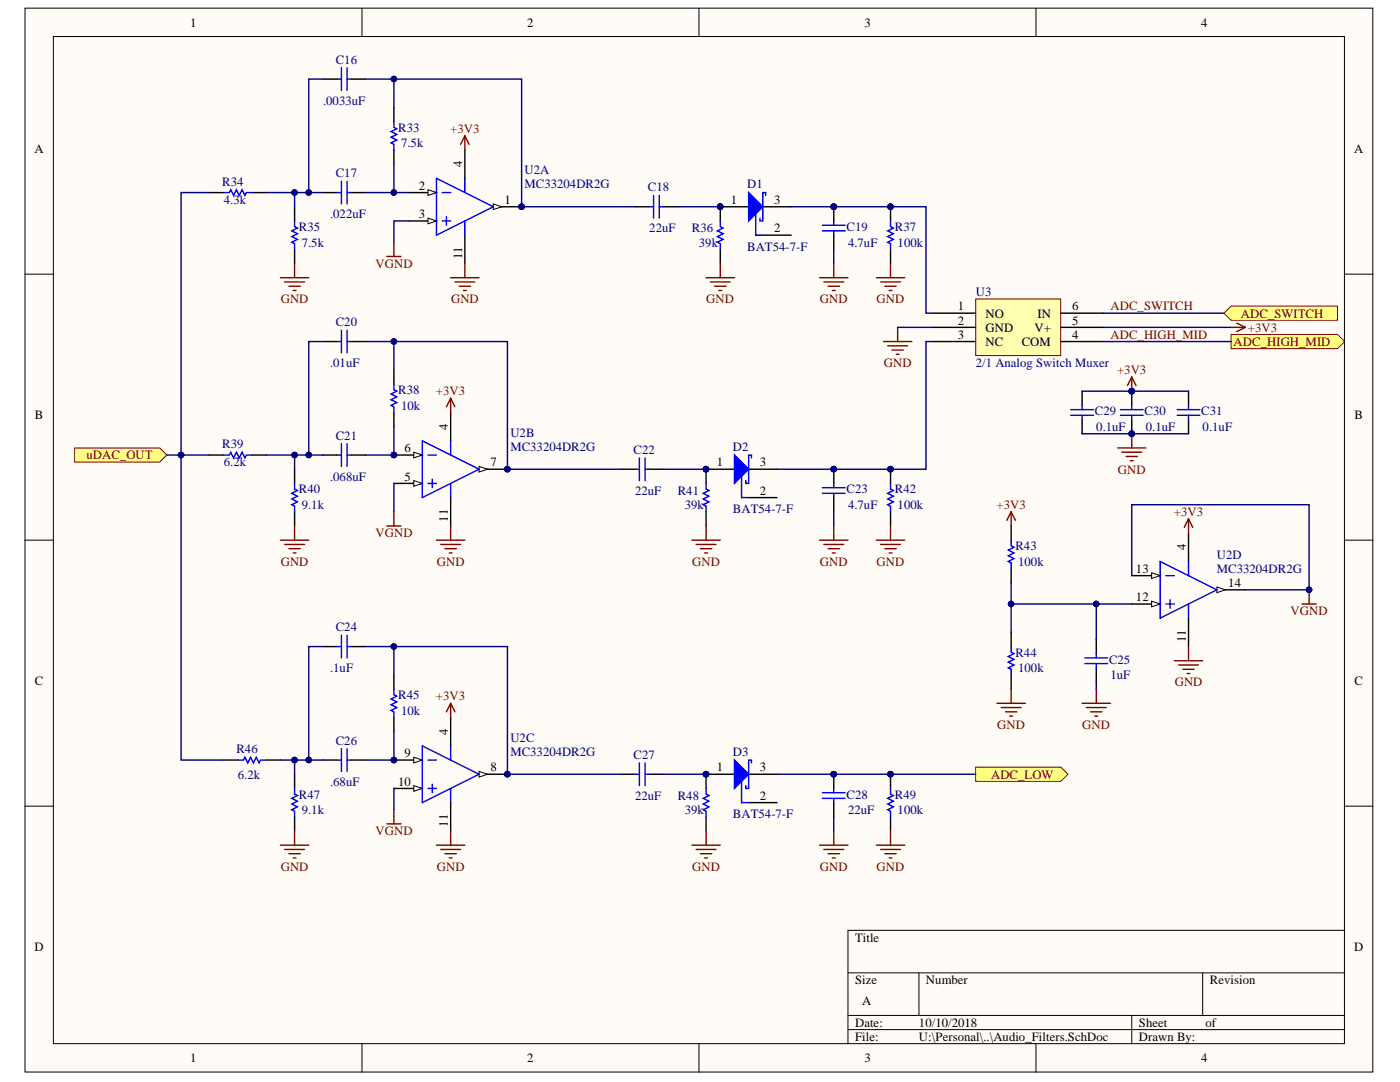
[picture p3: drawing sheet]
<svg xmlns="http://www.w3.org/2000/svg" width="279mm" height="216mm" viewBox="0 0 279 216" stroke-linecap="round" stroke-linejoin="round" font-family="sans-serif">
<defs><g id="words">
<g font-size="2.5">
<text x="38" y="5.3">1</text>
<text x="105.2" y="5.3">2</text>
<text x="172.5" y="5.3">3</text>
<text x="239.7" y="5.3">4</text>
<text x="6.9" y="30.4">A</text>
<text x="92.2" y="33.4" transform="rotate(-90 92.2 33.4)">4</text>
<text x="270.2" y="30.4">A</text>
<text x="83.6" y="37.9">2</text>
<text x="100.7" y="40.7">1</text>
<text x="145.9" y="40.7">1</text>
<text x="154.5" y="40.7">3</text>
<text x="83.6" y="43.5">3</text>
<text x="154.5" y="46.4">2</text>
<text x="92.2" y="51.7" transform="rotate(-90 92.2 51.7)">11</text>
<text x="191.2" y="61.9">1</text>
<text x="191.2" y="64.8">2</text>
<text x="196.7" y="63.4">NO</text>
<text x="207" y="63.4">IN</text>
<text x="214" y="64.8">5</text>
<text x="214" y="61.9">6</text>
<text x="191.2" y="67.6">3</text>
<text x="196.7" y="66.2">GND</text>
<text x="196.7" y="69">NC</text>
<text x="203.9" y="69">COM</text>
<text x="206.4" y="66.2">V+</text>
<text x="214" y="67.6">4</text>
<text x="7" y="83.5">B</text>
<text x="270.3" y="83.5">B</text>
<text x="89.4" y="85.7" transform="rotate(-90 89.4 85.7)">4</text>
<text x="80.8" y="95.9">5</text>
<text x="80.8" y="90.2">6</text>
<text x="97.9" y="93.1">7</text>
<text x="143" y="93.1">1</text>
<text x="151.7" y="93.1">3</text>
<text x="151.7" y="98.7">2</text>
<text x="89.4" y="104.1" transform="rotate(-90 89.4 104.1)">11</text>
<text x="236.6" y="109.8" transform="rotate(-90 236.6 109.8)">4</text>
<text x="226.7" y="120">12</text>
<text x="226.7" y="114.3">13</text>
<text x="245.1" y="117.2">14</text>
<text x="236.6" y="128.2" transform="rotate(-90 236.6 128.2)">11</text>
<text x="7" y="136.6">C</text>
<text x="270.3" y="136.6">C</text>
<text x="89.4" y="146.6" transform="rotate(-90 89.4 146.6)">4</text>
<text x="80.8" y="151.1">9</text>
<text x="97.9" y="153.9">8</text>
<text x="143" y="153.9">1</text>
<text x="151.7" y="153.9">3</text>
<text x="79.4" y="156.8">10</text>
<text x="151.7" y="159.6">2</text>
<text x="89.4" y="165" transform="rotate(-90 89.4 165)">11</text>
<text x="6.9" y="189.7">D</text>
<text x="170.6" y="187.9">Title</text>
<text x="270.2" y="189.7">D</text>
<text x="170.6" y="196.4">Size</text>
<text x="184.8" y="196.4">Number</text>
<text x="241.5" y="196.4">Revision</text>
<text x="172.1" y="200.6">A</text>
<text x="170.6" y="204.9">Date:</text>
<text x="170.6" y="207.7">File:</text>
<text x="183.4" y="204.9">10/10/2018</text>
<text x="183.4" y="207.7">U:\Personal\..\Audio_Filters.SchDoc</text>
<text x="227.3" y="204.9">Sheet</text>
<text x="227.3" y="207.7">Drawn By:</text>
<text x="240.6" y="204.9">of</text>
<text x="38" y="212">1</text>
<text x="105.2" y="212">2</text>
<text x="172.5" y="212">3</text>
<text x="239.7" y="212">4</text>
</g>
<g font-size="2.5" fill="#000080">
<text x="67" y="12.7">C16</text>
<text x="64.5" y="20.9">.0033uF</text>
<text x="79.5" y="26.3">R33</text>
<text x="80" y="29.4">7.5k</text>
<text x="67" y="35.3">C17</text>
<text x="104.7" y="34.7">U2A</text>
<text x="44.4" y="37">R34</text>
<text x="44.6" y="40.7">4.3k</text>
<text x="104.7" y="37.6">MC33204DR2G</text>
<text x="129.3" y="38.2">C18</text>
<text x="149.1" y="37.6">D1</text>
<text x="59.7" y="46.1">R35</text>
<text x="65.9" y="43.5">.022uF</text>
<text x="129.6" y="46.4">22uF</text>
<text x="138.1" y="46.4">R36</text>
<text x="168.9" y="46.1">C19</text>
<text x="178.6" y="46.1">R37</text>
<text x="60.2" y="49.2">7.5k</text>
<text x="139.5" y="49.2">39k</text>
<text x="149.1" y="50">BAT54-7-F</text>
<text x="169.2" y="49.2">4.7uF</text>
<text x="179.1" y="49.2">100k</text>
<text x="194.7" y="59.1">U3</text>
<text x="67" y="65">C20</text>
<text x="65.9" y="73.2">.01uF</text>
<text x="194.7" y="73.2">2/1 Analog Switch Muxer</text>
<text x="79.5" y="78.7">R38</text>
<text x="80" y="81.7">10k</text>
<text x="218.5" y="82.9">C29</text>
<text x="228.4" y="82.9">C30</text>
<text x="239.7" y="82.9">C31</text>
<text x="44.4" y="89.4">R39</text>
<text x="67" y="87.7">C21</text>
<text x="101.8" y="87.2">U2B</text>
<text x="101.8" y="90">MC33204DR2G</text>
<text x="146.3" y="90">D2</text>
<text x="218.8" y="86">0.1uF</text>
<text x="228.7" y="86">0.1uF</text>
<text x="240" y="86">0.1uF</text>
<text x="44.6" y="93.1">6.2k</text>
<text x="65.9" y="95.9">.068uF</text>
<text x="126.5" y="90.5">C22</text>
<text x="59.7" y="98.4">R40</text>
<text x="60.2" y="101.6">9.1k</text>
<text x="126.8" y="98.7">22uF</text>
<text x="135.2" y="98.7">R41</text>
<text x="136.6" y="101.6">39k</text>
<text x="168.9" y="98.4">C23</text>
<text x="169.2" y="101.6">4.7uF</text>
<text x="178.6" y="98.4">R42</text>
<text x="179.1" y="101.6">100k</text>
<text x="146.3" y="102.4">BAT54-7-F</text>
<text x="202.6" y="109.8">R43</text>
<text x="203.2" y="112.9">100k</text>
<text x="242.8" y="111.5">U2D</text>
<text x="242.8" y="114.3">MC33204DR2G</text>
<text x="67" y="125.9">C24</text>
<text x="202.6" y="131">R44</text>
<text x="65.9" y="134.1">.1uF</text>
<text x="203.2" y="134.1">100k</text>
<text x="221.3" y="132.4">C25</text>
<text x="221.6" y="135.5">1uF</text>
<text x="79.5" y="139.5">R45</text>
<text x="80" y="142.6">10k</text>
<text x="67" y="148.6">C26</text>
<text x="101.8" y="148">U2C</text>
<text x="47.2" y="150.3">R46</text>
<text x="47.5" y="155.4">6.2k</text>
<text x="101.8" y="150.8">MC33204DR2G</text>
<text x="126.5" y="151.4">C27</text>
<text x="146.3" y="150.8">D3</text>
<text x="59.7" y="159.3">R47</text>
<text x="65.9" y="156.8">.68uF</text>
<text x="126.8" y="159.6">22uF</text>
<text x="135.2" y="159.6">R48</text>
<text x="168.9" y="159.3">C28</text>
<text x="178.6" y="159.3">R49</text>
<text x="60.2" y="162.4">9.1k</text>
<text x="136.6" y="162.4">39k</text>
<text x="146.3" y="163.3">BAT54-7-F</text>
<text x="169.2" y="162.4">22uF</text>
<text x="179.1" y="162.4">100k</text>
</g>
<g font-size="2.5" fill="#800000">
<text x="89.8" y="26.5">+3V3</text>
<text x="74.9" y="53.4">VGND</text>
<text x="56" y="60.5">GND</text>
<text x="90" y="60.5">GND</text>
<text x="141" y="60.5">GND</text>
<text x="163.6" y="60.5">GND</text>
<text x="174.9" y="60.5">GND</text>
<text x="221.6" y="61.9">ADC_SWITCH</text>
<text x="247.6" y="63.4">ADC_SWITCH</text>
<text x="221.6" y="67.6">ADC_HIGH_MID</text>
<text x="246.2" y="69">ADC_HIGH_MID</text>
<text x="249.1" y="66.2">+3V3</text>
<text x="176.4" y="73.2">GND</text>
<text x="222.9" y="74.7">+3V3</text>
<text x="87" y="78.9">+3V3</text>
<text x="17.2" y="91.7">uDAC_OUT</text>
<text x="223.1" y="94.5">GND</text>
<text x="198.9" y="101.6">+3V3</text>
<text x="74.9" y="107.2">VGND</text>
<text x="234.3" y="103">+3V3</text>
<text x="56" y="112.9">GND</text>
<text x="87.2" y="112.9">GND</text>
<text x="138.1" y="112.9">GND</text>
<text x="163.6" y="112.9">GND</text>
<text x="174.9" y="112.9">GND</text>
<text x="257.6" y="122.8">VGND</text>
<text x="234.4" y="136.9">GND</text>
<text x="87" y="139.8">+3V3</text>
<text x="199" y="145.4">GND</text>
<text x="216" y="145.4">GND</text>
<text x="197.8" y="155.4">ADC_LOW</text>
<text x="74.9" y="166.7">VGND</text>
<text x="56" y="173.7">GND</text>
<text x="87.2" y="173.7">GND</text>
<text x="138.1" y="173.7">GND</text>
<text x="163.6" y="173.7">GND</text>
<text x="174.9" y="173.7">GND</text>
</g>
</g></defs>
<g fill="#fffcf8" stroke="#000" stroke-width=".2">
<path d="M5 1.6h269v212.3h-269z"/>
<path d="M10.7 7.3h257.6v201h-257.6z"/>
</g>
<g fill="none" stroke="#000" stroke-width=".2">
<path d="M72.2 1.6v5.7M139.5 1.6v5.7M206.8 1.6v5.7M5 54.7h5.7M268.3 54.7h5.7M5 107.8h5.7M268.3 107.8h5.7M5 160.9h5.7M268.3 160.9h5.7M169.2 194.1h99.1M183.4 194.1v8.5M240 194.1v8.5"/>
<path d="M268.3 185.6h-99.1v22.7M72.2 208.3v5.6M139.5 208.3v5.6M169.2 202.6h99.1M169.2 205.4h99.1M206.8 208.3v5.6M225.9 202.6v5.7"/>
</g>
<path d="M98.4 41.3h5.7" fill="none" stroke="#000" stroke-width=".28"/>
<path d="M98.4 40.7l1.7 .6-1.7 .5z" fill="#fffcf8"/>
<path d="M98.4 40.7l1.7 .6-1.7 .5z" fill="none" stroke="#000" stroke-width=".2"/>
<circle cx="104.1" cy="41.2" r=".55" fill="#000080" stroke="#000080" stroke-width=".2"/>
<path d="M81.4 38.4h5.7" fill="none" stroke="#000" stroke-width=".28"/>
<path d="M85.4 37.9l1.7 .5-1.7 .6z" fill="#fffcf8"/>
<path d="M85.4 37.9l1.7 .5-1.7 .6z" fill="none" stroke="#000" stroke-width=".2"/>
<path d="M81.4 44.1h5.7" fill="none" stroke="#000" stroke-width=".28"/>
<path d="M85.4 43.5l1.7 .6-1.7 .6z" fill="#fffcf8"/>
<path d="M85.4 43.5l1.7 .6-1.7 .6z" fill="none" stroke="#000" stroke-width=".2"/>
<path d="M87.1 35.6l11.3 5.7-11.3 5.6zM88.2 38.4h1.7M92.8 35.6v2.8M88.2 44.1h1.7M89.1 43.2v1.7M92.8 44.1v2.8" fill="none" stroke="#00f" stroke-width=".28"/>
<path d="M92.8 29.9v5.7M92.8 46.9v5.7M78.6 96.5h5.7" fill="none" stroke="#000" stroke-width=".28"/>
<circle cx="104.1" cy="41.2" r=".55" fill="#000080" stroke="#000080" stroke-width=".2"/>
<path d="M82.6 95.9l1.7 .6-1.7 .5z" fill="#fffcf8"/>
<path d="M82.6 95.9l1.7 .6-1.7 .5z" fill="none" stroke="#000" stroke-width=".2"/>
<path d="M78.6 90.8h5.7" fill="none" stroke="#000" stroke-width=".28"/>
<path d="M82.6 90.2l1.7 .6-1.7 .6z" fill="#fffcf8"/>
<path d="M82.6 90.2l1.7 .6-1.7 .6z" fill="none" stroke="#000" stroke-width=".2"/>
<circle cx="78.6" cy="90.8" r=".55" fill="#000080" stroke="#000080" stroke-width=".2"/>
<path d="M95.6 93.6h5.7" fill="none" stroke="#000" stroke-width=".28"/>
<path d="M95.6 93.1l1.7 .5-1.7 .6z" fill="#fffcf8"/>
<path d="M95.6 93.1l1.7 .5-1.7 .6z" fill="none" stroke="#000" stroke-width=".2"/>
<g fill="#000080" stroke="#000080" stroke-width=".2">
<circle cx="101.3" cy="93.6" r=".55"/>
<circle cx="78.6" cy="90.8" r=".55"/>
</g>
<path d="M84.3 88l11.3 5.6-11.3 5.7zM85.4 90.8h1.7M85.4 96.5h1.7M86.3 95.6v1.7M89.9 88v2.8M89.9 96.5v2.8" fill="none" stroke="#00f" stroke-width=".28"/>
<path d="M89.9 82.3v5.7M89.9 99.3v5.7M95.6 154.5h5.7" fill="none" stroke="#000" stroke-width=".28"/>
<path d="M95.6 153.9l1.7 .6-1.7 .6z" fill="#fffcf8"/>
<path d="M95.6 153.9l1.7 .6-1.7 .6z" fill="none" stroke="#000" stroke-width=".2"/>
<circle cx="101.3" cy="154.5" r=".55" fill="#000080" stroke="#000080" stroke-width=".2"/>
<path d="M78.6 151.7h5.7" fill="none" stroke="#000" stroke-width=".28"/>
<path d="M82.6 151.1l1.7 .6-1.7 .5z" fill="#fffcf8"/>
<path d="M82.6 151.1l1.7 .6-1.7 .5z" fill="none" stroke="#000" stroke-width=".2"/>
<circle cx="78.6" cy="151.6" r=".55" fill="#000080" stroke="#000080" stroke-width=".2"/>
<path d="M78.6 157.3h5.7" fill="none" stroke="#000" stroke-width=".28"/>
<path d="M82.6 156.8l1.7 .5-1.7 .6z" fill="#fffcf8"/>
<path d="M82.6 156.8l1.7 .5-1.7 .6z" fill="none" stroke="#000" stroke-width=".2"/>
<path d="M84.3 148.8l11.3 5.7-11.3 5.7zM85.4 151.7h1.7M85.4 157.3h1.7M86.3 156.5v1.7M89.9 148.8v2.9M89.9 157.3v2.9" fill="none" stroke="#00f" stroke-width=".28"/>
<path d="M225.9 120.5h5.6M89.9 143.2v5.6M89.9 160.2v5.6" fill="none" stroke="#000" stroke-width=".28"/>
<g fill="#000080" stroke="#000080" stroke-width=".2">
<circle cx="101.3" cy="154.5" r=".55"/>
<circle cx="78.6" cy="151.6" r=".55"/>
</g>
<path d="M229.8 120l1.7 .5-1.7 .6z" fill="#fffcf8"/>
<path d="M229.8 120l1.7 .5-1.7 .6z" fill="none" stroke="#000" stroke-width=".2"/>
<path d="M225.9 114.9h5.6" fill="none" stroke="#000" stroke-width=".28"/>
<path d="M229.8 114.3l1.7 .6-1.7 .5z" fill="#fffcf8"/>
<path d="M229.8 114.3l1.7 .6-1.7 .5z" fill="none" stroke="#000" stroke-width=".2"/>
<path d="M242.9 117.7h5.6" fill="none" stroke="#000" stroke-width=".28"/>
<path d="M242.9 117.1l1.7 .6-1.7 .6z" fill="#fffcf8"/>
<path d="M242.9 117.1l1.7 .6-1.7 .6z" fill="none" stroke="#000" stroke-width=".2"/>
<g fill="none" stroke="#00f" stroke-width=".28">
<path d="M67.3 15.8h.8M68.1 13.5v4.5M69.3 13.5v4.5M69.3 15.8h.8M44.6 38.4h1.2l.2-.5 .6 1.1 .6-1.1 .5 1.1 .6-1.1 .6 1.1 .3-.6h1.1M67.3 38.4h.8M68.1 36.2v4.5M69.3 36.2v4.5M69.3 38.4h.8M78.6 24.3v1.1l.6 .3-1.2 .6 1.2 .5-1.2 .6 1.2 .6-1.2 .5 .6 .3v1.1M130.4 39v4.5M131.6 39v4.5"/>
<path d="M58.8 44.1v1.1l.6 .3-1.2 .6 1.2 .5-1.2 .6 1.2 .6-1.2 .5 .6 .3v1.2M129.6 41.3h.8M131.6 41.3h.8M143.7 44.1v1.1l.6 .3-1.1 .6 1.1 .5-1.1 .6 1.1 .6-1.1 .5 .5 .3v1.2M164.1 44.9h4.6M164.1 46.1h4.6M166.4 44.1v.8M166.4 46.1v.8M177.7 44.1v1.1l.6 .3-1.1 .6 1.1 .5-1.1 .6 1.1 .6-1.1 .5 .5 .3v1.2M67.3 68.2h.8M68.1 65.9v4.5M69.3 65.9v4.5"/>
<path d="M69.3 68.2h.8M78.6 76.6v1.2l.6 .3-1.2 .5 1.2 .6-1.2 .6 1.2 .5-1.2 .6 .6 .3v1.1M44.6 90.8h1.2l.2-.6 .6 1.2 .6-1.2 .5 1.2 .6-1.2 .6 1.2 .3-.6h1.1M58.8 96.5v1.1l.6 .3-1.2 .5 1.2 .6-1.2 .6 1.2 .5-1.2 .6 .6 .3v1.1M67.3 90.8h.8M68.1 88.5v4.6M69.3 88.5v4.6M69.3 90.8h.8M126.8 93.6h.8M127.6 91.4v4.5M128.7 91.4v4.5M128.7 93.6h.9"/>
<path d="M140.9 96.5v1.1l.6 .3-1.2 .5 1.2 .6-1.2 .6 1.2 .5-1.2 .6 .6 .3v1.1M164.1 97.3h4.6M164.1 98.4h4.6M166.4 96.5v.8M166.4 98.4v.9M177.7 96.5v1.1l.6 .3-1.1 .5 1.1 .6-1.1 .6 1.1 .5-1.1 .6 .5 .3v1.1M201.8 107.8v1.1l.6 .3-1.2 .6 1.2 .5-1.2 .6 1.2 .6-1.2 .5 .6 .3v1.1M231.5 112l11.4 5.7-11.4 5.7zM232.7 114.9h1.7M233.5 119.7v1.7M237.2 112v2.9M67.3 129h.8"/>
<path d="M68.1 126.8v4.5M69.3 126.8v4.5M69.3 129h.8M78.6 137.5v1.1l.6 .3-1.2 .6 1.2 .6-1.2 .5 1.2 .6-1.2 .6 .6 .2v1.2M201.8 129v1.1l.6 .3-1.2 .6 1.2 .6-1.2 .5 1.2 .6-1.2 .6 .6 .2v1.2M216.5 131.3h4.6M216.5 132.4h4.6M218.8 130.4v.9M218.8 132.4v.9M232.7 120.5h1.7M237.2 120.5v2.9M47.5 151.7h1.1l.3-.6 .5 1.1 .6-1.1 .6 1.1 .5-1.1 .6 1.1 .3-.5h1.1"/>
<path d="M58.8 157.3v1.2l.6 .2-1.2 .6 1.2 .6-1.2 .5 1.2 .6-1.2 .6 .6 .3v1.1M67.3 151.7h.8M68.1 149.4v4.5M69.3 149.4v4.5M69.3 151.7h.8M126.8 154.5h.8M127.6 152.2v4.6M128.7 152.2v4.6M128.7 154.5h.9M140.9 157.3v1.2l.6 .2-1.2 .6 1.2 .6-1.2 .5 1.2 .6-1.2 .6 .6 .3v1.1M164.1 158.2h4.6M164.1 159.3h4.6"/>
<path d="M166.4 157.3v.9M166.4 159.3v.9M177.7 157.3v1.2l.6 .2-1.1 .6 1.1 .6-1.1 .5 1.1 .6-1.1 .6 .5 .3v1.1"/>
</g>
<g fill="none" stroke="#000" stroke-width=".28">
<path d="M64.5 15.8h2.8M70.1 15.8h2.9M41.8 38.4h2.8M50.3 38.4h2.8M64.5 38.4h2.8M70.1 38.4h2.9M78.6 21.4v2.9M78.6 29.9v2.9M58.8 41.3v2.8M58.8 49.8v2.8M126.8 41.3h2.8M132.4 41.3h2.8"/>
<path d="M143.7 49.8v2.8M149.4 41.3h-5.7v2.8M152.2 41.3h5.7M166.4 41.3v2.8M166.4 46.9v2.9M177.7 41.3v2.8M177.7 49.8v2.8M64.5 68.2h2.8M70.1 68.2h2.9M78.6 73.8v2.8M41.8 90.8h2.8M50.3 90.8h2.8"/>
<path d="M58.8 93.6v2.9M64.5 90.8h2.8M70.1 90.8h2.9M78.6 82.3v2.8M123.9 93.6h2.9M129.6 93.6h2.8M140.9 93.6v2.9M166.4 93.6v2.9M166.4 99.3v2.8M177.7 93.6v2.9M58.8 102.1v2.9M140.9 102.1v2.9"/>
<path d="M177.7 102.1v2.9M201.8 105v2.8M201.8 113.4v2.9M237.2 106.4v5.6M64.5 129h2.8M70.1 129h2.9M78.6 134.7v2.8M201.8 126.2v2.8M201.8 134.7v2.8M218.8 127.6v2.8M218.8 133.3v2.8M237.2 123.4v5.6"/>
<path d="M44.6 151.7h2.9M53.1 151.7h2.9M58.8 154.5v2.8M64.5 151.7h2.8M70.1 151.7h2.9M78.6 143.2v2.8M123.9 154.5h2.9M129.6 154.5h2.8M140.9 154.5v2.8M166.4 154.5v2.8M177.7 154.5v2.8M58.8 163v2.8"/>
<path d="M140.9 163v2.8M166.4 160.2v2.8M177.7 163v2.8"/>
</g>
<g fill="#000080" stroke="#000080" stroke-width=".2">
<circle cx="143.7" cy="41.2" r=".55"/>
<circle cx="177.7" cy="41.2" r=".55"/>
<circle cx="166.4" cy="41.2" r=".55"/>
<circle cx="140.9" cy="93.6" r=".55"/>
<circle cx="177.7" cy="93.6" r=".55"/>
<circle cx="166.4" cy="93.6" r=".55"/>
<circle cx="140.9" cy="154.5" r=".55"/>
<circle cx="177.7" cy="154.5" r=".55"/>
<circle cx="166.4" cy="154.5" r=".55"/>
</g>
<g fill="none" stroke="#800000" stroke-width=".28">
<path d="M56 55.4h5.6M56.8 56.3h4M57.7 57.1h2.2M58.5 58h.6M58.8 52.6v2.8M89.9 55.4h5.7M90.8 56.3h4M91.6 57.1h2.3M92.5 58h.6M92.8 52.6v2.8M140.9 55.4h5.7M141.8 56.3h3.9"/>
<path d="M142.6 57.1h2.3M143.5 58h.5M143.7 52.6v2.8M163.6 55.4h5.6M164.4 56.3h4M165.3 57.1h2.2M166.1 58h.6M166.4 52.6v2.8M174.9 55.4h5.7M175.7 56.3h4M176.6 57.1h2.3M177.4 58h.6"/>
<path d="M177.7 52.6v2.8M56 107.8h5.6M56.8 108.6h4M57.7 109.5h2.2M58.5 110.3h.6M58.8 105v2.8M87.1 107.8h5.7M88 108.6h3.9M88.8 109.5h2.3M89.7 110.3h.5M89.9 105v2.8M138.1 107.8h5.6"/>
<path d="M138.9 108.6h4M139.8 109.5h2.2M140.6 110.3h.6M140.9 105v2.8M163.6 107.8h5.6M164.4 108.6h4M165.3 109.5h2.2M166.1 110.3h.6M166.4 105v2.8M174.9 107.8h5.7M175.7 108.6h4M176.6 109.5h2.3"/>
<path d="M177.4 110.3h.6M177.7 105v2.8M201.8 137.5v2.8M218.8 137.5v2.8M234.4 131.8h5.6M235.2 132.7h4M236.1 133.5h2.2M236.9 134.4h.6M237.2 129v2.8M199 140.3h5.6M199.8 141.2h4M200.7 142h2.2"/>
<path d="M201.5 142.9h.6M216 140.3h5.6M216.8 141.2h4M217.7 142h2.2M218.5 142.9h.6M56 168.6h5.6M56.8 169.5h4M57.7 170.3h2.2M58.5 171.2h.6M58.8 165.8v2.8M87.1 168.6h5.7M88 169.5h3.9"/>
<path d="M88.8 170.3h2.3M89.7 171.2h.5M89.9 165.8v2.8M138.1 168.6h5.6M138.9 169.5h4M139.8 170.3h2.2M140.6 171.2h.6M140.9 165.8v2.8M163.6 168.6h5.6M164.4 169.5h4M165.3 170.3h2.2M166.1 171.2h.6"/>
<path d="M166.4 165.8v2.8M174.9 168.6h5.7M175.7 169.5h4M176.6 170.3h2.3M177.4 171.2h.6M177.7 165.8v2.8"/>
</g>
<path d="M149.4 38.4l2.8 2.9-2.8 2.8z" fill="#00f"/>
<path d="M149.4 38.4l2.8 2.9-2.8 2.8zM152.8 39v-.6h-.6v5.7h-.5v-.6M149.4 41.3h1.4v5.6h1.4" fill="none" stroke="#00f" stroke-width=".28"/>
<path d="M152.2 46.9h5.7M140.9 93.6h5.7M149.4 93.6h5.7" fill="none" stroke="#000" stroke-width=".28"/>
<g fill="#000080" stroke="#000080" stroke-width=".2">
<circle cx="143.7" cy="41.2" r=".55"/>
<circle cx="140.9" cy="93.6" r=".55"/>
</g>
<path d="M146.6 90.8l2.8 2.8-2.8 2.9z" fill="#00f"/>
<path d="M146.6 90.8l2.8 2.8-2.8 2.9zM146.6 93.6h1.4v5.7h1.4M150 91.4v-.6h-.6v5.7h-.6v-.6" fill="none" stroke="#00f" stroke-width=".28"/>
<path d="M149.4 99.3h5.7M140.9 154.5h5.7M149.4 154.5h5.7" fill="none" stroke="#000" stroke-width=".28"/>
<g fill="#000080" stroke="#000080" stroke-width=".2">
<circle cx="140.9" cy="93.6" r=".55"/>
<circle cx="140.9" cy="154.5" r=".55"/>
</g>
<path d="M146.6 151.7l2.8 2.8-2.8 2.8z" fill="#00f"/>
<path d="M146.6 151.7l2.8 2.8-2.8 2.8zM146.6 154.5h1.4v5.7h1.4M150 152.2v-.5h-.6v5.6h-.6v-.5" fill="none" stroke="#00f" stroke-width=".28"/>
<path d="M149.4 160.2h5.7" fill="none" stroke="#000" stroke-width=".28"/>
<circle cx="140.9" cy="154.5" r=".55" fill="#000080" stroke="#000080" stroke-width=".2"/>
<g fill="#ffff80" stroke="#800000" stroke-width=".2">
<path d="M14.9 89.4h17l1.4 1.4-1.4 1.4h-17z" fill-rule="evenodd"/>
<path d="M194.7 153.1h17l1.4 1.4-1.4 1.4h-17z" fill-rule="evenodd"/>
</g>
<g fill="none" stroke="#800000" stroke-width=".28">
<path d="M92.8 27.1l-.9 1.7M92.8 27.1l.8 1.7M92.8 27.1v2.8M77.2 51.2h2.8M78.6 48.3v2.9M89.9 79.5v2.8M89.9 79.5l-.8 1.7M89.9 79.5l.9 1.7M77.2 105h2.8M78.6 102.1v2.9M201.8 102.1l-.9 1.7M201.8 102.1l.8 1.7"/>
<path d="M201.8 102.1v2.9M237.2 103.5l-.9 1.7M237.2 103.5l.8 1.7M237.2 103.5v2.9M261.3 117.7v2.8M259.8 120.5h2.9M89.9 140.3l-.8 1.7M89.9 140.3l.9 1.7M89.9 140.3v2.9M77.2 164.4h2.8M78.6 161.6v2.8"/>
</g>
<circle cx="261.2" cy="117.7" r=".55" fill="#000080" stroke="#000080" stroke-width=".2"/>
<g fill="#ffff80" stroke="#800000" stroke-width=".2">
<path d="M245.7 66.7h21.2l1.4 1.5-1.4 1.4h-21.2z" fill-rule="evenodd"/>
<path d="M244.3 62.5l1.4-1.4h21.2v2.8h-21.2z" fill-rule="evenodd"/>
</g>
<path d="M176.3 68.2h5.7M177.2 69h3.9M178 69.9h2.3M178.9 70.7h.5M179.1 65.3v2.9M245.7 65.3h2.8M246.8 64.5l1.7 .8M248.5 65.3l-1.7 .9" fill="none" stroke="#800000" stroke-width=".28"/>
<path d="M194.7 59.7h17v11.3h-17z" fill="#ffffb0" stroke="#800000" stroke-width=".2"/>
<path d="M186.2 62.5h8.5M186.2 65.3h8.5M186.2 68.2h8.5M211.7 62.5h8.5M211.7 65.3h8.5M211.7 68.2h8.5M216 78.1v2.8M225.9 78.1v2.8M237.2 78.1v2.8M216 83.7v2.9M225.9 83.7v2.9M237.2 83.7v2.9" fill="none" stroke="#000" stroke-width=".28"/>
<path d="M213.7 81.7h4.5M213.7 82.9h4.5M216 80.9v.8M216 82.9v.8M223.6 81.7h4.5M223.6 82.9h4.5M225.9 80.9v.8M225.9 82.9v.8M234.9 81.7h4.6M234.9 82.9h4.6M237.2 80.9v.8M237.2 82.9v.8" fill="none" stroke="#00f" stroke-width=".28"/>
<g fill="#000080" stroke="#000080" stroke-width=".2">
<circle cx="225.9" cy="86.5" r=".55"/>
<circle cx="225.9" cy="78" r=".55"/>
<circle cx="58.8" cy="38.4" r=".55"/>
<circle cx="61.6" cy="38.4" r=".55"/>
<circle cx="78.6" cy="15.8" r=".55"/>
<circle cx="78.6" cy="38.4" r=".55"/>
<circle cx="143.7" cy="41.2" r=".55"/>
<circle cx="58.8" cy="90.8" r=".55"/>
<circle cx="61.6" cy="90.8" r=".55"/>
<circle cx="78.6" cy="68.1" r=".55"/>
<circle cx="78.6" cy="90.8" r=".55"/>
<circle cx="140.9" cy="93.6" r=".55"/>
<circle cx="78.6" cy="129" r=".55"/>
<circle cx="78.6" cy="151.6" r=".55"/>
<circle cx="61.6" cy="151.6" r=".55"/>
<circle cx="58.8" cy="151.6" r=".55"/>
<circle cx="261.2" cy="117.7" r=".55"/>
<circle cx="201.8" cy="120.5" r=".55"/>
<circle cx="218.8" cy="120.5" r=".55"/>
<circle cx="140.9" cy="154.5" r=".55"/>
<circle cx="101.3" cy="93.6" r=".55"/>
<circle cx="101.3" cy="154.5" r=".55"/>
<circle cx="166.4" cy="154.5" r=".55"/>
<circle cx="177.7" cy="154.5" r=".55"/>
<circle cx="36.1" cy="90.8" r=".55"/>
<circle cx="166.4" cy="41.2" r=".55"/>
<circle cx="166.4" cy="93.6" r=".55"/>
<circle cx="104.1" cy="41.2" r=".55"/>
<circle cx="177.7" cy="41.2" r=".55"/>
<circle cx="177.7" cy="93.6" r=".55"/>
</g>
<g fill="none" stroke="#000080" stroke-width=".28">
<path d="M64.5 15.8h-2.9v22.6M73 15.8h5.6v5.6M78.6 15.8h25.5v25.5h22.7M41.8 38.4h-5.7v113.3h8.5M53.1 38.4h11.4M58.8 38.4v2.9M73 38.4h8.4M78.6 32.8v5.6M81.4 44.1h-2.8v4.2M135.2 41.3h8.5M157.9 41.3h26.9v21.2h1.4M166.4 49.8v2.8"/>
<path d="M64.5 68.2h-2.9v22.6M73 68.2h5.6v5.6M78.6 68.2h22.7v25.4h22.6M179.1 65.3h7.1M186.2 68.2h-1.4v25.4h-29.7M216 78.1h21.2M220.2 62.5h24.1M220.2 65.3h25.5M220.2 68.2h25.5M33.3 90.8h8.5M53.1 90.8h11.4M58.8 90.8v2.8"/>
<path d="M78.6 85.1v5.7h-5.6M78.6 96.5v5.6M132.4 93.6h8.5M216 86.6h21.2M166.4 102.1v2.9M201.8 116.3v4.2h24.1M225.9 114.9v-14.2h35.4v17h-12.8M64.5 129h-2.9v22.7h2.9M73 129h5.6v5.7M78.6 129h22.7v25.5h22.6M201.8 120.5v5.7M218.8 120.5v7.1"/>
<path d="M218.8 136.1v1.4M56 151.7h2.8v2.8M58.8 151.7h2.8M78.6 146v5.7h-5.6M78.6 157.3v4.3M132.4 154.5h8.5M155.1 154.5h39.6M166.4 163v2.8"/>
</g>
<path d="M225.9 75.2l-.9 1.7M225.9 75.2l.8 1.7M225.9 75.2v2.9M223 89.4h5.7M223.9 90.2h3.9M224.7 91.1h2.3M225.6 91.9h.5M225.9 86.6v2.8" fill="none" stroke="#800000" stroke-width=".28"/>
<use href="#words"/>
</svg>
